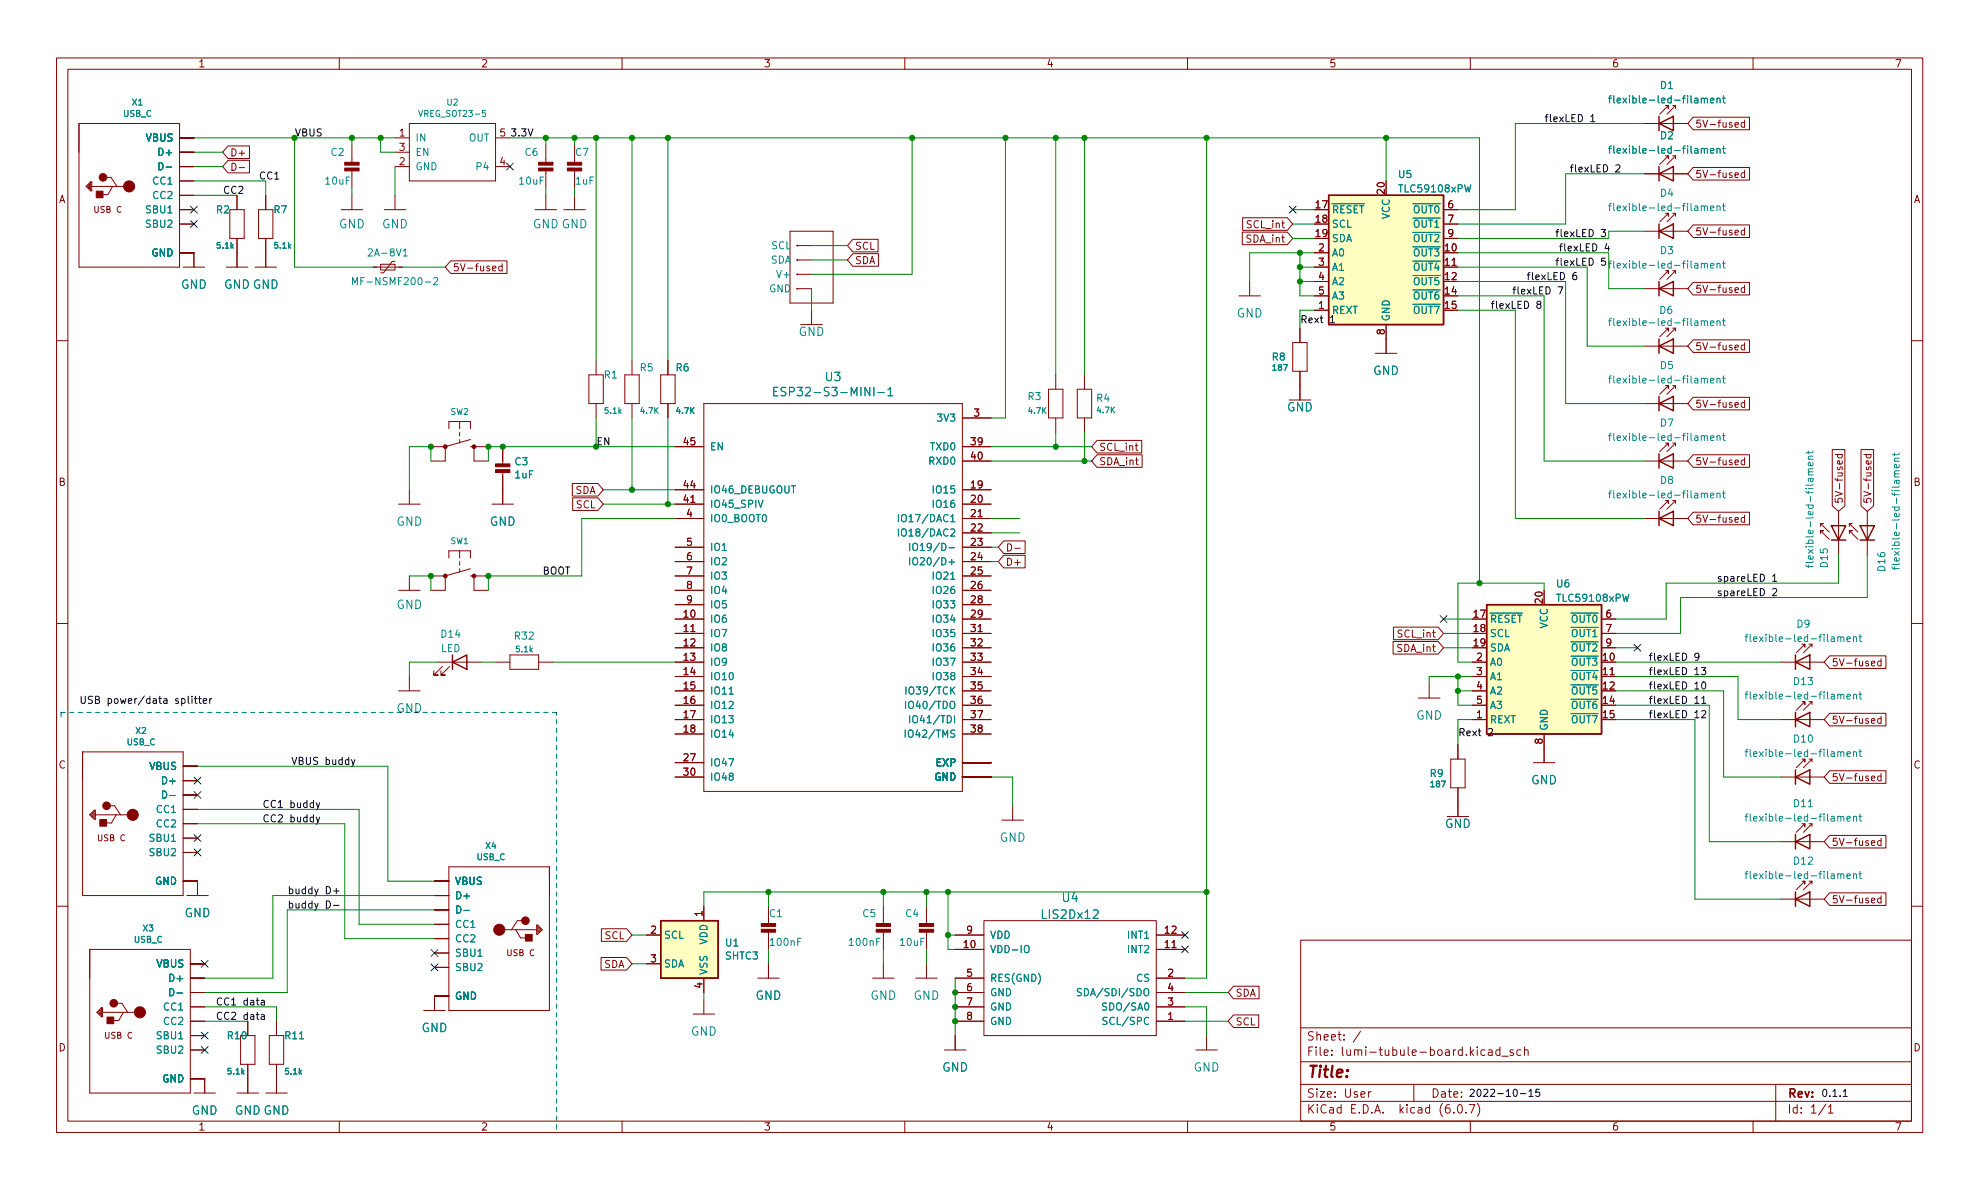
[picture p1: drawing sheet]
<svg xmlns="http://www.w3.org/2000/svg" width="350mm" height="210mm" viewBox="0 0 350 210" stroke-linecap="round" stroke-linejoin="round" font-family="sans-serif">
<defs><g id="words">
<text font-size="2.8" fill="#840000" x="231" y="190.6">Title:</text>
<g font-size="2.1" fill="#008484">
<text x="59.9" y="40.4">GND</text>
<text x="67.5" y="40.4">GND</text>
<text x="94.2" y="40.4">GND GND</text>
<text x="32" y="51.1">GND</text>
<text x="39.6" y="51.1">GND GND</text>
<text x="141.2" y="59.4">GND</text>
<text x="218.7" y="56.1">GND</text>
<text x="139" y="70.1">ESP32-S3-MINI-1</text>
<text x="146" y="67.4">U3</text>
<text x="242.8" y="66.3">GND</text>
<text x="227.6" y="72.8">GND</text>
<text x="70.1" y="93">GND</text>
<text x="86.6" y="93">GND</text>
<text x="70.1" y="107.7">GND</text>
<text x="70.1" y="126">GND</text>
<text x="250.4" y="127.3">GND</text>
<text x="270.7" y="138.7">GND</text>
<text x="176.8" y="148.9">GND</text>
<text x="255.5" y="146.4">GND</text>
<text x="187.9" y="159.5">U4</text>
<text x="32.6" y="162.2">GND</text>
<text x="184.5" y="162.5">LIS2Dx12</text>
<text x="133.6" y="176.8">GND</text>
<text x="153.9" y="176.8">GND</text>
<text x="161.5" y="176.8">GND</text>
<text x="74.5" y="182.5">GND</text>
<text x="122.1" y="183.1">GND</text>
<text x="166.6" y="189.5">GND</text>
<text x="211" y="189.5">GND</text>
<text x="33.9" y="197.1">GND</text>
<text x="41.5" y="197.1">GND GND</text>
</g>
<g font-size="2.1" fill="#840000">
<text x="231" y="184">Sheet: /</text>
<text x="231" y="186.7">File: lumi-tubule-board.kicad_sch</text>
<text x="231" y="196.9">KiCad E.D.A. kicad (6.0.7)</text>
<text x="231" y="194.1">Size: User</text>
<text x="253" y="194.1">Date:</text>
<text x="316" y="194.1">Rev:</text>
<text x="316" y="196.9">Id: 1/1</text>
</g>
<g font-size="1.8" fill="#840000">
<text x="35" y="11.9">1</text>
<text x="85" y="11.9">2</text>
<text x="135" y="11.9">3</text>
<text x="185" y="11.9">4</text>
<text x="235" y="11.9">5</text>
<text x="285" y="11.9">6</text>
<text x="335" y="11.9">7</text>
<text x="299.7" y="22.6">5V-fused</text>
<text x="40.6" y="27.6">D+</text>
<text x="70.6" y="24.1">1</text>
<text x="70.6" y="29.2">2</text>
<text x="70.6" y="26.7">3</text>
<text x="88.4" y="29.2">4</text>
<text x="88.4" y="24.1">5</text>
<text x="10.3" y="35.9">A</text>
<text x="244.9" y="34.3" transform="rotate(-90 244.9 34.3)">20</text>
<text x="299.7" y="31.5">5V-fused</text>
<text x="338.4" y="35.9">A</text>
<text x="220.6" y="40.3">SCL_int</text>
<text x="232.7" y="36.8">17</text>
<text x="232.7" y="39.4">18</text>
<text x="232.7" y="41.9">19</text>
<text x="256" y="36.8">6</text>
<text x="256" y="39.4">7</text>
<text x="256" y="41.9">9</text>
<text x="299.7" y="41.6">5V-fused</text>
<text x="80" y="48">5V-fused</text>
<text x="151.1" y="44.2">SCL</text>
<text x="151.1" y="46.7">SDA</text>
<text x="220.5" y="42.9">SDA_int</text>
<text x="233.2" y="44.4">2</text>
<text x="233.2" y="47">3</text>
<text x="255.6" y="44.4">10</text>
<text x="255.6" y="47">11</text>
<text x="233.2" y="49.5">4</text>
<text x="233.2" y="52.1">5</text>
<text x="255.6" y="49.5">12</text>
<text x="255.6" y="52.1">14</text>
<text x="299.7" y="51.8">5V-fused</text>
<text x="233.2" y="54.6">1</text>
<text x="244.9" y="59.2" transform="rotate(-90 244.9 59.2)">8</text>
<text x="255.6" y="54.6">15</text>
<text x="299.7" y="61.9">5V-fused</text>
<text x="172.2" y="73.7">3</text>
<text x="299.7" y="72.1">5V-fused</text>
<text x="120.9" y="78.7">45</text>
<text x="171.7" y="78.7">39</text>
<text x="171.7" y="81.3">40</text>
<text x="194.3" y="79.7">SCL_int</text>
<text x="194.3" y="82.3">SDA_int</text>
<text x="299.7" y="82.3">5V-fused</text>
<text x="10.3" y="85.9">B</text>
<text x="101.7" y="87.3">SDA</text>
<text x="101.9" y="89.9">SCL</text>
<text x="120.9" y="88.9">41</text>
<text x="120.9" y="86.4">44</text>
<text x="171.7" y="86.4">19</text>
<text x="171.7" y="88.9">20</text>
<text x="325.8" y="89.1" transform="rotate(-90 325.8 89.1)">5V-fused</text>
<text x="330.9" y="89.1" transform="rotate(-90 330.9 89.1)">5V-fused</text>
<text x="338.4" y="85.9">B</text>
<text x="121.4" y="91.4">4</text>
<text x="171.7" y="91.4">21</text>
<text x="171.7" y="94">22</text>
<text x="299.7" y="92.4">5V-fused</text>
<text x="121.4" y="96.5">5</text>
<text x="121.4" y="99.1">6</text>
<text x="121.4" y="101.6">7</text>
<text x="171.7" y="96.5">23</text>
<text x="171.7" y="99.1">24</text>
<text x="171.7" y="101.6">25</text>
<text x="177.8" y="100">D+</text>
<text x="121.4" y="104.1">8</text>
<text x="121.4" y="106.7">9</text>
<text x="171.7" y="104.1">26</text>
<text x="171.7" y="106.7">28</text>
<text x="272.8" y="106.6" transform="rotate(-90 272.8 106.6)">20</text>
<text x="120.9" y="109.2">10</text>
<text x="120.9" y="111.8">11</text>
<text x="171.7" y="109.2">29</text>
<text x="171.7" y="111.8">31</text>
<text x="247.3" y="112.7">SCL_int</text>
<text x="260.6" y="109.2">17</text>
<text x="260.6" y="111.8">18</text>
<text x="284" y="109.2">6</text>
<text x="284" y="111.8">7</text>
<text x="120.9" y="114.3">12</text>
<text x="120.9" y="116.8">13</text>
<text x="120.9" y="119.4">14</text>
<text x="171.7" y="114.3">32</text>
<text x="171.7" y="116.8">33</text>
<text x="171.7" y="119.4">34</text>
<text x="247.1" y="115.3">SDA_int</text>
<text x="260.6" y="114.3">19</text>
<text x="261.1" y="116.8">2</text>
<text x="261.1" y="119.4">3</text>
<text x="283.5" y="116.8">10</text>
<text x="283.5" y="119.4">11</text>
<text x="284" y="114.3">9</text>
<text x="323.8" y="117.8">5V-fused</text>
<text x="120.9" y="121.9">15</text>
<text x="120.9" y="124.5">16</text>
<text x="171.7" y="121.9">35</text>
<text x="171.7" y="124.5">36</text>
<text x="261.1" y="121.9">4</text>
<text x="261.1" y="124.5">5</text>
<text x="283.5" y="121.9">12</text>
<text x="283.5" y="124.5">14</text>
<text x="120.9" y="127">17</text>
<text x="120.9" y="129.5">18</text>
<text x="171.7" y="127">37</text>
<text x="171.7" y="129.5">38</text>
<text x="261.1" y="127">1</text>
<text x="272.8" y="131.6" transform="rotate(-90 272.8 131.6)">8</text>
<text x="283.5" y="127">15</text>
<text x="323.8" y="128">5V-fused</text>
<text x="10.3" y="135.9">C</text>
<text x="120.9" y="134.6">27</text>
<text x="120.9" y="137.2">30</text>
<text x="338.4" y="135.9">C</text>
<text x="323.8" y="138.1">5V-fused</text>
<text x="323.8" y="149.6">5V-fused</text>
<text x="323.8" y="159.7">5V-fused</text>
<text x="107" y="166.1">SCL</text>
<text x="115.1" y="165.1">2</text>
<text x="124.2" y="162" transform="rotate(-90 124.2 162)">1</text>
<text x="170.5" y="167.6">10</text>
<text x="171" y="165.1">9</text>
<text x="206" y="167.6">11</text>
<text x="206" y="165.1">12</text>
<text x="106.8" y="171.2">SDA</text>
<text x="115.1" y="170.2">3</text>
<text x="171" y="172.7">5</text>
<text x="206.5" y="172.7">2</text>
<text x="124.2" y="174.7" transform="rotate(-90 124.2 174.7)">4</text>
<text x="171" y="175.3">6</text>
<text x="171" y="177.8">7</text>
<text x="206.5" y="177.8">3</text>
<text x="206.5" y="175.3">4</text>
<text x="218.4" y="176.2">SDA</text>
<text x="10.3" y="185.9">D</text>
<text x="171" y="180.3">8</text>
<text x="206.5" y="180.3">1</text>
<text x="218.4" y="181.3">SCL</text>
<text x="338.4" y="185.9">D</text>
<text x="35" y="199.9">1</text>
<text x="85" y="199.9">2</text>
<text x="135" y="199.9">3</text>
<text x="185" y="199.9">4</text>
<text x="235" y="199.9">5</text>
<text x="285" y="199.9">6</text>
<text x="335" y="199.9">7</text>
</g>
<g font-size="1.8" fill="#008484">
<text x="293.6" y="15.7">D1</text>
<text x="286.5" y="18.3">flexible-led-filament</text>
<text x="25.8" y="25">VBUS</text>
<text x="28.4" y="27.6">D+</text>
<text x="58.6" y="27.6">C2</text>
<text x="73.4" y="25">IN</text>
<text x="73.4" y="27.6">EN</text>
<text x="82.9" y="25">OUT</text>
<text x="92.8" y="27.6">C6</text>
<text x="101.8" y="27.6">C7</text>
<text x="286.5" y="27.2">flexible-led-filament</text>
<text x="293.6" y="24.6">D2</text>
<text x="27.2" y="32.6">CC1</text>
<text x="27.2" y="35.2">CC2</text>
<text x="28.9" y="30.1">D-</text>
<text x="57.6" y="32.6">10uF</text>
<text x="73.4" y="30.1">GND</text>
<text x="84.5" y="30.1">P4</text>
<text x="91.9" y="32.6">10uF</text>
<text x="101.8" y="32.6">1uF</text>
<text x="247.3" y="31.5">U5</text>
<text x="247.6" y="34">TLC59108xPW</text>
<text x="293.6" y="34.8">D4</text>
<text x="26" y="37.7">SBU1</text>
<text x="26" y="40.3">SBU2</text>
<text x="38.3" y="37.7">R2</text>
<text x="48.4" y="37.7">R7</text>
<text x="235.5" y="37.7">~{RESET}</text>
<text x="235.5" y="40.3">SCL</text>
<text x="245.7" y="38.8" transform="rotate(-90 245.7 38.8)">VCC</text>
<text x="248.7" y="37.7">~{OUT0}</text>
<text x="248.7" y="40.3">~{OUT1}</text>
<text x="286.5" y="37.3">flexible-led-filament</text>
<text x="26.8" y="45.3">GND</text>
<text x="65.6" y="45.3">2A-8V1</text>
<text x="136.2" y="46.6">SDA</text>
<text x="136.4" y="44.1">SCL</text>
<text x="235.5" y="42.8">SDA</text>
<text x="235.5" y="45.3">A0</text>
<text x="235.5" y="47.9">A1</text>
<text x="248.7" y="45.3">~{OUT3}</text>
<text x="248.7" y="47.9">~{OUT4}</text>
<text x="248.7" y="42.8">~{OUT2}</text>
<text x="286.5" y="47.5">flexible-led-filament</text>
<text x="293.6" y="44.9">D3</text>
<text x="63.5" y="50.4">MF-NSMF200-2</text>
<text x="136" y="51.7">GND</text>
<text x="137.7" y="49.1">V+</text>
<text x="235.5" y="50.4">A2</text>
<text x="235.5" y="53">A3</text>
<text x="248.7" y="50.4">~{OUT5}</text>
<text x="248.7" y="53">~{OUT6}</text>
<text x="235.5" y="55.5">REXT</text>
<text x="245.7" y="56.9" transform="rotate(-90 245.7 56.9)">GND</text>
<text x="248.7" y="55.5">~{OUT7}</text>
<text x="286.5" y="57.6">flexible-led-filament</text>
<text x="293.5" y="55.5">D6</text>
<text x="113.2" y="65.7">R5</text>
<text x="119.6" y="65.7">R6</text>
<text x="225" y="63.7">R8</text>
<text x="293.6" y="65.3">D5</text>
<text x="106.9" y="66.9">R1</text>
<text x="181.8" y="70.7">R3</text>
<text x="193.9" y="71">R4</text>
<text x="286.5" y="67.8">flexible-led-filament</text>
<text x="166" y="74.5">3V3</text>
<text x="286.5" y="78">flexible-led-filament</text>
<text x="293.6" y="75.4">D7</text>
<text x="91.1" y="82.3">C3</text>
<text x="125.5" y="79.6">EN</text>
<text x="164.4" y="82.2">RXD0</text>
<text x="164.6" y="79.6">TXD0</text>
<text x="91.1" y="84.6">1uF</text>
<text x="125.5" y="89.8">IO45_SPIV</text>
<text x="125.5" y="87.2">IO46_DEBUGOUT</text>
<text x="165.3" y="87.2">IO15</text>
<text x="165.3" y="89.8">IO16</text>
<text x="286.5" y="88.1">flexible-led-filament</text>
<text x="293.6" y="85.6">D8</text>
<text x="125.5" y="92.3">IO0_BOOT0</text>
<text x="160" y="92.3">IO17/DAC1</text>
<text x="160" y="94.9">IO18/DAC2</text>
<text x="125.5" y="97.4">IO1</text>
<text x="125.5" y="99.9">IO2</text>
<text x="162.5" y="99.9">IO20/D+</text>
<text x="163" y="97.4">IO19/D-</text>
<text x="320.7" y="98.4" transform="rotate(-90 320.7 98.4)">flexible-led-filament</text>
<text x="323.2" y="100.3" transform="rotate(-90 323.2 100.3)">D15</text>
<text x="333.4" y="100.9" transform="rotate(-90 333.4 100.9)">D16</text>
<text x="335.9" y="98.7" transform="rotate(-90 335.9 98.7)">flexible-led-filament</text>
<text x="125.5" y="102.5">IO3</text>
<text x="125.5" y="105">IO4</text>
<text x="125.5" y="107.6">IO5</text>
<text x="165.3" y="102.5">IO21</text>
<text x="165.3" y="105">IO26</text>
<text x="165.3" y="107.6">IO33</text>
<text x="275.3" y="103.9">U6</text>
<text x="275.6" y="106.4">TLC59108xPW</text>
<text x="78.1" y="112.8">D14</text>
<text x="91.1" y="113.1">R32</text>
<text x="125.5" y="110.1">IO6</text>
<text x="125.5" y="112.6">IO7</text>
<text x="165.3" y="110.1">IO34</text>
<text x="165.3" y="112.6">IO35</text>
<text x="263.4" y="110.1">~{RESET}</text>
<text x="263.4" y="112.6">SCL</text>
<text x="273.7" y="111.2" transform="rotate(-90 273.7 111.2)">VCC</text>
<text x="276.6" y="110.1">~{OUT0}</text>
<text x="276.6" y="112.6">~{OUT1}</text>
<text x="310.6" y="113.5">flexible-led-filament</text>
<text x="317.8" y="111">D9</text>
<text x="77.9" y="115.3">LED</text>
<text x="125.5" y="115.2">IO8</text>
<text x="125.5" y="117.7">IO9</text>
<text x="165.3" y="115.2">IO36</text>
<text x="165.3" y="117.7">IO37</text>
<text x="263.4" y="115.2">SDA</text>
<text x="263.4" y="117.7">A0</text>
<text x="276.6" y="117.7">~{OUT3}</text>
<text x="276.6" y="115.2">~{OUT2}</text>
<text x="125.5" y="120.3">IO10</text>
<text x="125.5" y="122.8">IO11</text>
<text x="125.5" y="125.3">IO12</text>
<text x="161.1" y="125.3">IO40/TDO</text>
<text x="161.2" y="122.8">IO39/TCK</text>
<text x="165.3" y="120.3">IO38</text>
<text x="263.4" y="120.3">A1</text>
<text x="263.4" y="122.8">A2</text>
<text x="263.4" y="125.3">A3</text>
<text x="276.6" y="120.3">~{OUT4}</text>
<text x="276.6" y="122.8">~{OUT5}</text>
<text x="276.6" y="125.3">~{OUT6}</text>
<text x="310.6" y="123.7">flexible-led-filament</text>
<text x="317.3" y="121.1">D13</text>
<text x="125.5" y="127.9">IO13</text>
<text x="125.5" y="130.4">IO14</text>
<text x="161.1" y="130.4">IO42/TMS</text>
<text x="162" y="127.9">IO41/TDI</text>
<text x="263.4" y="127.9">REXT</text>
<text x="273.7" y="129.3" transform="rotate(-90 273.7 129.3)">GND</text>
<text x="276.6" y="127.9">~{OUT7}</text>
<text x="317.3" y="131.3">D10</text>
<text x="26.5" y="136.1">VBUS</text>
<text x="125.5" y="135.5">IO47</text>
<text x="165.6" y="135.5">EXP</text>
<text x="252.9" y="137.4">R9</text>
<text x="310.6" y="133.8">flexible-led-filament</text>
<text x="27.8" y="143.8">CC1</text>
<text x="29.1" y="138.7">D+</text>
<text x="29.5" y="141.2">D-</text>
<text x="125.5" y="138">IO48</text>
<text x="165.2" y="138">GND</text>
<text x="317.3" y="142.7">D11</text>
<text x="26.7" y="148.8">SBU1</text>
<text x="27.8" y="146.3">CC2</text>
<text x="310.6" y="145.3">flexible-led-filament</text>
<text x="26.7" y="151.4">SBU2</text>
<text x="310.6" y="155.4">flexible-led-filament</text>
<text x="317.3" y="152.9">D12</text>
<text x="27.4" y="156.5">GND</text>
<text x="80.4" y="156.5">VBUS</text>
<text x="80.4" y="159">D+</text>
<text x="80.4" y="161.5">D-</text>
<text x="80.4" y="164.1">CC1</text>
<text x="80.4" y="166.6">CC2</text>
<text x="117.3" y="166">SCL</text>
<text x="125.1" y="167.1" transform="rotate(-90 125.1 167.1)">VDD</text>
<text x="128.3" y="167.4">U1</text>
<text x="136.1" y="162.2">C1</text>
<text x="136.3" y="167.3">100nF</text>
<text x="150.3" y="167.3">100nF</text>
<text x="152.6" y="162.2">C5</text>
<text x="159.2" y="167.3">10uF</text>
<text x="160.2" y="162.2">C4</text>
<text x="175" y="166">VDD</text>
<text x="199.6" y="166">INT1</text>
<text x="27.7" y="171.1">VBUS</text>
<text x="30.3" y="173.6">D+</text>
<text x="80.4" y="169.2">SBU1</text>
<text x="80.4" y="171.7">SBU2</text>
<text x="117.3" y="171.1">SDA</text>
<text x="125.1" y="172.5" transform="rotate(-90 125.1 172.5)">VSS</text>
<text x="128.3" y="169.7">SHTC3</text>
<text x="175" y="168.5">VDD-IO</text>
<text x="175" y="173.6">RES(GND)</text>
<text x="199.6" y="168.5">INT2</text>
<text x="201" y="173.6">CS</text>
<text x="29.1" y="178.7">CC1</text>
<text x="30.8" y="176.1">D-</text>
<text x="80.4" y="176.8">GND</text>
<text x="175" y="176.1">GND</text>
<text x="175" y="178.7">GND</text>
<text x="192" y="176.1">SDA/SDI/SDO</text>
<text x="195.7" y="178.7">SDO/SA0</text>
<text x="27.9" y="183.8">SBU1</text>
<text x="29.1" y="181.2">CC2</text>
<text x="40.3" y="183.8">R10</text>
<text x="50.5" y="183.8">R11</text>
<text x="175" y="181.2">GND</text>
<text x="195.8" y="181.2">SCL/SPC</text>
<text x="27.9" y="186.3">SBU2</text>
<text x="28.7" y="191.4">GND</text>
</g>
<g font-size="1.8">
<text x="273" y="21.6">flexLED 1</text>
<text x="52.1" y="24.1">VBUS</text>
<text x="90.2" y="24.1">3.3V</text>
<text x="39.4" y="34.3">CC2</text>
<text x="45.7" y="31.7">CC1</text>
<text x="277.5" y="30.5">flexLED 2</text>
<text x="275" y="41.9">flexLED 3</text>
<text x="275" y="47">flexLED 5</text>
<text x="275.6" y="44.4">flexLED 4</text>
<text x="267.3" y="52.1">flexLED 7</text>
<text x="269.9" y="49.5">flexLED 6</text>
<text x="229.9" y="57.1">Rext 1</text>
<text x="263.5" y="54.6">flexLED 8</text>
<text x="105.4" y="78.7">EN</text>
<text x="95.9" y="101.6">BOOT</text>
<text x="303.5" y="105.4">spareLED 2</text>
<text x="303.5" y="102.9">spareLED 1</text>
<text x="291.5" y="119.4">flexLED 13</text>
<text x="291.5" y="116.8">flexLED 9</text>
<text x="14" y="124.4">USB power/data splitter</text>
<text x="291.5" y="121.9">flexLED 10</text>
<text x="291.5" y="124.4">flexLED 11</text>
<text x="257.8" y="130.2">Rext 2</text>
<text x="291.5" y="127">flexLED 12</text>
<text x="51.4" y="135.2">VBUS buddy</text>
<text x="46.4" y="142.9">CC1 buddy</text>
<text x="46.4" y="145.4">CC2 buddy</text>
<text x="50.8" y="160.6">buddy D-</text>
<text x="50.8" y="158.1">buddy D+</text>
<text x="38.1" y="177.8">CC1 data</text>
<text x="38.1" y="180.3">CC2 data</text>
<text x="259.6" y="193.9">2022-10-15</text>
<text x="322" y="194">0.1.1</text>
</g>
<g font-size="1.5" fill="#008484">
<text x="21.8" y="20.6">USB_C</text>
<text x="23.4" y="18.6">X1</text>
<text x="74.5" y="20.6">VREG_SOT23-5</text>
<text x="79.1" y="18.6">U2</text>
<text x="79.7" y="73.3">SW2</text>
<text x="79.7" y="96.2">SW1</text>
<text x="22.4" y="131.8">USB_C</text>
<text x="24" y="129.8">X2</text>
<text x="84.3" y="152.1">USB_C</text>
<text x="85.9" y="150.1">X4</text>
<text x="23.7" y="166.7">USB_C</text>
<text x="25.3" y="164.7">X3</text>
</g>
<g font-size="1.5" fill="#840000">
<text x="16.7" y="37.6">USB C</text>
<text x="17.4" y="148.7">USB C</text>
<text x="89.8" y="169.1">USB C</text>
<text x="18.6" y="183.7">USB C</text>
</g>
<g font-size="1.4" fill="#008484">
<text x="38.4" y="43.9">5.1k</text>
<text x="48.6" y="43.9">5.1k</text>
<text x="225.2" y="65.5">187</text>
<text x="107" y="73.1">5.1k</text>
<text x="113.4" y="73.1">4.7K</text>
<text x="119.7" y="73.1">4.7K</text>
<text x="181.9" y="73.1">4.7K</text>
<text x="194.1" y="73">4.7K</text>
<text x="91.3" y="115.3">5.1k</text>
<text x="253.1" y="139.2">187</text>
<text x="40.4" y="190">5.1k</text>
<text x="50.5" y="190">5.1k</text>
</g>
</g></defs>
<g fill="none" stroke="#840000" stroke-width=".18">
<path d="M10 10.2h330v190.1h-330zM12 12.2h326v186.1h-326zM60 10.2v2M110 10.2v2M160 10.2v2M210 10.2v2M260 10.2v2M294.5 18.7h.5v.5v-.5l-1.5 1.5M296.3 19.2v-.5l-1.5 1.5M310 10.2v2M14 21.8h17.7v25.4h-17.7zM14 21.8l-.1 5.1"/>
<path d="M15.2 33l.8-.8h.2v1.6h-.2zM15.4 33l.4-.4v.7l-.2-.3M16 32.2v1.3M16.2 33h6.6M18.6 31.4h1l1.1 1.6M19.9 33l-.8 1.4h-1.2M31.7 32h2.6M31.7 24.4h2.6M31.7 29.5h2.6M31.7 26.9h2.6M31.7 37.1h2.6M31.7 34.5h2.6"/>
<path d="M31.7 39.6h2.6M40.3 25.8h3.8v2.2h-3.8l-.9-1.1zM40.3 28.3h3.8v2.3h-3.8l-.9-1.1zM40.6 37.1h2.6v5.1h-2.6zM41 28.9a.64 .64 0 0 1 .8 .6 .64 .64 0 0 1-.8 .6zM41.9 34.5v2.6M42.3 29.6h1M45.7 37.1h2.6v5.1h-2.6zM47 34.5v2.6M60.3 37.1h3.8M62.2 25.6v3.4M62.2 30v3.3"/>
<path d="M62.2 34.5v2.6M67.9 37.1h3.9M69.8 24.4h2.6M69.8 29.5h2.6M69.8 26.9h2.6M69.8 34.5v2.6M72.4 21.8h15.2v10.2h-15.2zM87.6 24.4h2.6M87.6 29.5h2.6M94.6 37.1h3.8M96.5 25.6v3.4M96.5 30v3.3"/>
<path d="M96.5 34.5v2.6M99.7 37.1h3.8M101.6 28.2v.8M101.6 30v3.3M101.6 34.5v2.6M219.7 38.5h7.9l1 1.1-1 1.1h-7.9zM255.3 37.1h2.5M255.3 39.6h2.5M290.8 21.8h7.6M290.8 30.7h7.6M294.5 27.6h.5v.5v-.5l-1.5 1.5M294.5 37.7h.5v.5v-.5l-1.5 1.5"/>
<path d="M296.3 28.1v-.5l-1.5 1.5M296.3 38.2v-.5l-1.5 1.5M299.4 29.6h10v2.2h-10l-1-1.1zM299.4 20.7h10v2.2h-10l-1-1.1zM299.4 39.8h10v2.2h-10l-1-1.1zM306.8 31l.6-.2v-.2l-.4-.1-.2 .2 .1 .6h.5M306.8 22.1l.6-.1v-.3h-.4l-.2 .1 .1 .6h.5M308.5 30.6l-.4-.1-.2 .3 .1 .5h.5M308.5 21.7h-.4l-.2 .2 .1 .5h.5M308.5 21.2v1.3M308.5 30.1v1.3M31.7 44.7h2.6v2.5"/>
<path d="M32.4 47.2h3.8M40 47.2h3.8M41.9 42.2v5M45.1 47.2h3.8M47 42.2v5M66 47.2h5.1M67.3 46.7h2.5v1h-2.5zM69.8 46.2h-.5l-1.5 2.1h-.5M79.7 46.1h10v2.2h-10l-1-1.1zM87.1 47.5l.6-.1-.1-.3h-.3l-.2 .1 .1 .6h.4M88.8 47.1h-.4l-.2 .2 .1 .5h.5M88.8 46.6v1.3"/>
<path d="M139.7 40.9h7.6v12.7h-7.6zM141 51h2.5M141 48.5h2.5M141 46h2.5M141 43.4h2.5M141.6 57.4h3.8M143.5 54.9v2.5M150.8 42.3h4.5v2.2h-4.5l-.9-1.1zM150.8 44.9h4.5v2.2h-4.5l-.9-1.1zM219.1 52.3h3.8M219.7 41h7.9l1 1.2-1 1.1h-7.9zM221 49.8v2.5"/>
<path d="M229.9 58v2.6M232.4 52.3h2.5M232.4 47.2h2.5M232.4 44.7h2.5M232.4 54.9h2.5M232.4 49.8h2.5M245.1 57.4v5.1M255.3 42.2h2.5M255.3 47.2h2.5M290.8 51h7.6M290.8 40.9h7.6M294.5 47.9h.5v.5v-.5l-1.5 1.5"/>
<path d="M294.5 58h.5v.5v-.5l-1.5 1.6M296.3 48.4v-.5l-1.5 1.5M296.3 58.5v-.5l-1.5 1.6M299.4 49.9h10v2.3h-10l-1-1.2zM306.8 41.1l.6-.1v-.2l-.4-.1-.2 .2 .1 .6h.5M306.8 51.3l.6-.1v-.3h-.4l-.2 .1 .1 .7h.5M308.5 40.8l-.4-.1-.2 .2 .1 .6h.5M308.5 50.9h-.4l-.2 .2 .1 .6h.5M308.5 40.3v1.3M308.5 50.4v1.3M10 60.2h2M76.2 79h2.5"/>
<path d="M78.7 79v2.5h-2.5M79.4 75.8v-1.3h3.8v1.3M81.3 74.5v1.3M81.3 76.4v.7M81.3 77.7v.7M83.2 77.7l-4.5 1.3M83.2 79h3.2M83.8 79v2.5h2.6M88.9 79v3.3M104.1 66.3h2.6v5.1h-2.6zM105.4 63.7v2.6M105.4 71.4v2.5"/>
<path d="M110.5 66.3h2.5v5.1h-2.5zM111.8 63.7v2.6M111.8 71.4v2.5M116.8 66.3h2.6v5.1h-2.6zM118.1 63.7v2.6M118.1 71.4v2.5M119.4 79h5.1M124.5 71.4h45.7v68.5h-45.7zM170.2 73.9h5.1M170.2 79h5.1M185.4 68.8h2.6v5.1h-2.6zM186.7 66.3v2.5"/>
<path d="M186.7 73.9v2.5M190.5 68.8h2.5v5.1h-2.5zM191.8 66.3v2.5M191.8 73.9v2.5M194 77.9h7.9v2.2h-7.9l-1-1.1zM200.7 78.8h.5M200.9 78.4v1.1l.3 .2M228 70.7h3.8M228.6 60.6h2.5v5.1h-2.5zM229.9 65.7v5M243.2 62.5h3.8M290.8 71.4h7.6"/>
<path d="M290.8 61.2h7.6M294.5 78.4h.5v.5v-.5l-1.5 1.5M294.5 68.2h.5v.5v-.5l-1.5 1.5M296.3 78.9v-.5l-1.5 1.5M296.3 68.7v-.5l-1.5 1.5M299.4 60.1h10v2.2h-10l-1-1.1zM299.4 70.3h10v2.2h-10l-1-1.1zM306.8 61.5l.6-.2v-.2l-.4-.1-.2 .2 .1 .6h.5M306.8 71.6l.6-.1v-.3h-.4l-.2 .2 .1 .6h.5M308.5 61.1l-.4-.1-.2 .3 .1 .5h.5M308.5 71.2h-.4l-.2 .2 .1 .6h.5M308.5 60.6v1.3"/>
<path d="M308.5 70.8v1.2M324 79.5h2.2v10l-1.1 .9-1.1-.9zM329.1 79.5h2.2v10l-1.1 .9-1.1-.9zM338 60.2h2M70.5 89.1h3.8M72.4 86.6v2.5M79.4 98.7v-1.3h3.8v1.3M81.3 97.4v1.3M81.3 99.3v.6M87 89.1h3.8M88.9 83.3v5.8M101.2 85.5h4.5l1 1.1-1 1.1h-4.5z"/>
<path d="M101.3 88h4.4l1 1.1-1 1.2h-4.4zM119.4 89.1h5.1M119.4 86.6h5.1M119.4 91.7h5.1M119.4 96.8h5.1M119.4 99.3h5.1M170.2 81.5h5.1M170.2 89.1h5.1M170.2 86.6h5.1M170.2 91.7h5.1M170.2 94.2h5.1M170.2 96.8h5.1"/>
<path d="M170.2 99.3h5.1M177.5 98.2h3.8v2.2h-3.8l-1-1.1zM177.5 95.7h3.8v2.2h-3.8l-1-1.1zM178.2 96.2a.64 .64 0 0 1 .7 .6 .64 .64 0 0 1-.7 .6zM179.4 96.9h1M194 80.4h8v2.2h-8l-1-1.1zM290.8 81.5h7.6M290.8 91.7h7.6M294.5 88.5h.5v.5v-.5l-1.5 1.5M296.3 89v-.5l-1.5 1.5M299.4 80.4h10v2.2h-10l-1-1.1zM299.4 90.6h10v2.2h-10l-1-1.1z"/>
<path d="M306.8 81.8l.6-.2v-.2l-.4-.1-.2 .2 .1 .6h.5M306.8 91.9l.6-.1v-.2l-.4-.1-.2 .2 .1 .6h.5M308.5 81.4l-.4-.1-.2 .3 .1 .5h.5M308.5 91.6l-.4-.1-.2 .2 .1 .6h.5M308.5 80.9v1.3M308.5 91.1v1.3M321.9 94.4v-.6h.6h-.6l1.6 1.6M321.9 92.6v.5M322.5 92.6h-.6l1.6 1.5M324.5 80.4h1.3M325 80.4l-.1 .3 .3 .3 .5-.2v-.4M325.1 90.4v7.6"/>
<path d="M325.7 81.5l.1 .4-.2 .2-.6-.1v-.5h.2l.2 .6M327 94.4v-.6h.5h-.5l1.5 1.6M327 92.6v.5M327.5 92.6h-.5l1.5 1.5M329.6 80.4h1.3M330.1 80.4l-.1 .3 .3 .3 .5-.2v-.4M330.2 90.4v7.6M330.8 81.5l.1 .4-.2 .2-.6-.1v-.5h.2l.1 .6M10 110.2h2M70.5 104.4h3.8M72.4 101.8v2.6M72.4 119.6v2.6"/>
<path d="M76.2 101.8h2.5M77.5 117.1h7.6M78.2 117.9l-1.5 1.5h.8h-.8v-.8M78.7 101.8v2.6h-2.5M79.5 117.9l-1.5 1.5h.7h-.7v-.8M81.3 100.6v.6M83.2 101.8h3.2M83.2 100.6l-4.5 1.2M83.8 101.8v2.6h2.6M87.6 117.1h2.6M90.2 115.8h5v2.6h-5zM95.2 117.1h2.6"/>
<path d="M119.4 117.1h5.1M119.4 109.5h5.1M119.4 112h5.1M119.4 114.5h5.1M119.4 119.6h5.1M119.4 101.8h5.1M119.4 104.4h5.1M119.4 106.9h5.1M170.2 117.1h5.1M170.2 109.5h5.1M170.2 112h5.1M170.2 114.5h5.1"/>
<path d="M170.2 119.6h5.1M170.2 101.8h5.1M170.2 104.4h5.1M170.2 106.9h5.1M246.3 113.4h8l1 1.1-1 1.2h-8zM246.4 110.9h7.9l1 1.1-1 1.1h-7.9zM260.3 117.1h2.6M260.3 119.6h2.6M283.2 109.5h2.5M283.2 112h2.5M283.2 114.5h2.5M283.2 119.6h2.5"/>
<path d="M315 117.1h7.6M318.6 113.9h.6v.5v-.5l-1.6 1.5M320.4 114.4v-.5l-1.5 1.5M323.5 116h10v2.2h-10l-.9-1.1zM330.9 117.3l.6-.1v-.2l-.4-.1-.2 .2 .1 .6h.5M332.6 117l-.3-.1-.3 .2 .2 .6h.4M332.6 116.5v1.3M338 110.2h2M14.6 133v5M14.6 133h17.8v25.4h-17.8zM32.4 135.5h2.5M32.4 138h2.5"/>
<path d="M70.5 122.2h3.8M119.4 127.2h5.1M119.4 137.4h5.1M119.4 122.2h5.1M119.4 124.7h5.1M119.4 129.8h5.1M119.4 134.9h5.1M170.2 127.2h5.1M170.2 137.4h5.1M170.2 122.2h5.1M170.2 124.7h5.1M170.2 129.8h5.1"/>
<path d="M170.2 134.9h5.1M250.8 123.4h3.8M252.7 120.9v2.5M256.5 134.2h2.6v5.1h-2.6zM257.8 131.7v2.5M257.8 139.3v5.1M260.3 127.2h2.6M260.3 122.2h2.6M260.3 124.7h2.6M271.1 134.9h3.9M273 129.8v5.1M315 127.2h7.6"/>
<path d="M315 137.4h7.6M318.6 124.1h.6v.5v-.5l-1.6 1.5M318.6 134.2h.6v.5v-.5l-1.6 1.6M320.4 124.6v-.5l-1.5 1.5M320.4 134.7v-.5l-1.5 1.6M323.5 126.1h10v2.3h-10l-.9-1.2zM323.5 136.3h10v2.2h-10l-.9-1.1zM330.9 127.5l.6-.1v-.3h-.4l-.2 .1 .1 .7h.5M330.9 137.7l.6-.2v-.2l-.4-.1-.2 .2 .1 .6h.5M332.6 127.1h-.3l-.3 .2 .2 .6h.4M332.6 137.3l-.3-.1-.3 .3 .2 .5h.4M332.6 126.6v1.3"/>
<path d="M332.6 136.8v1.3M16.1 144.1l.4-.4v.8l-.2-.4M16.7 143.3h.2v1.6h-.2l-.9-.8zM16.7 143.3v1.4M16.9 144.1h6.6M19.3 142.5h1l1 1.6M20.5 144.1l-.8 1.4h-1.2M32.4 155.8h2.5v2.6M32.4 143.1h2.5M32.4 140.6h2.5M32.4 148.2h2.5M32.4 145.7h2.5"/>
<path d="M32.4 150.7h2.5M33 158.4h3.8M76.8 158.4h2.6M76.8 155.8h2.6M79.4 153.3h17.8v25.4h-17.8zM97.2 153.3v5.1M177.2 145h3.8M179.1 142.5v2.5M255.9 144.4h3.8M315 159h7.6M315 148.8h7.6M318.6 155.8h.6v.5v-.5l-1.6 1.5"/>
<path d="M318.6 145.7h.6v.5v-.5l-1.6 1.5M320.4 156.3v-.5l-1.5 1.5M320.4 146.2v-.5l-1.5 1.5M323.5 157.9h10v2.2h-10l-.9-1.1zM323.5 147.7h10v2.2h-10l-.9-1.1zM330.9 159.2l.6-.1v-.2l-.4-.1-.2 .2 .1 .6h.5M330.9 149.1l.6-.1v-.3h-.4l-.2 .1 .1 .6h.5M332.6 158.9l-.3-.1-.3 .3 .2 .5h.4M332.6 148.7h-.3l-.3 .2 .2 .5h.4M332.6 148.2v1.3M332.6 158.4v1.3M10 160.2h2"/>
<path d="M15.9 167.9h17.8v25.4h-17.8zM15.9 167.9l-.1 5.1M17.1 179l.8-.8h.2v1.6h-.2zM17.3 179l.4-.4v.8l-.2-.4M17.9 178.2v1.4M18.1 179h6.6M20.5 177.4h1l1.1 1.6M21.8 179l-.8 1.5h-1.2M33.7 173h2.5M33.7 170.4h2.5M33.7 178h2.5M33.7 175.5h2.5"/>
<path d="M74.9 178.7h3.8M76.8 163.4h2.6M76.8 160.9h2.6M76.8 168.5h2.6M76.8 166h2.6M76.8 171.1h2.6M79.4 176.1h-2.6v2.6M88.3 164.4h6.6M91.2 164.4l.8 1.5h1.2M92.5 162.8h-1l-1.1 1.6M94.9 163.6h.2l.8 .8-.8 .8h-.2zM95.1 163.6v1.4"/>
<path d="M95.5 164.4l-.2 .4v-.8l.4 .4M106.3 169.3h4.5l1 1.1-1 1.1h-4.5zM106.3 164.2h4.5l1 1.1-1 1.2h-4.5zM114.3 165.3h2.5M114.3 170.4h2.5M122.6 179.3h3.8M124.5 160.3v2.5M124.5 173v2.5M124.5 176.8v2.5M134 173h3.8M135.9 162.8v.8M135.9 164.6v3.3"/>
<path d="M135.9 170.4v2.6M154.3 173h3.8M156.2 160.3v3.3M156.2 164.6v3.3M156.2 170.4v2.6M161.9 173h3.8M163.8 160.3v3.3M163.8 164.6v3.3M163.8 170.4v2.6M168.9 173h5.1M168.9 165.3h5.1M168.9 167.9h5.1"/>
<path d="M168.9 178h5.1M168.9 175.5h5.1M174 162.8h30.5v20.3h-30.5zM204.5 173h5M204.5 165.3h5M204.5 167.9h5M204.5 178h5M204.5 175.5h5M218.1 174.4h4.5v2.2h-4.5l-.9-1.1zM218.1 179.5h4.5v2.2h-4.5l-.9-1.1zM230 166.3h108v32h-108zM338 160.2h2"/>
<path d="M33.7 185.7h2.5M33.7 180.6h2.5M33.7 190.7h2.5v2.6M33.7 183.1h2.5M34.3 193.3h3.8M41.9 193.3h3.8M42.5 183.1h2.6v5.1h-2.6zM43.8 180.6v2.5M43.8 188.2v5.1M47 193.3h3.8M47.6 183.1h2.6v5.1h-2.6zM48.9 180.6v2.5"/>
<path d="M48.9 188.2v5.1M60 198.3v2M110 198.3v2M160 198.3v2M167 185.7h3.8M168.9 183.1v2.6M168.9 180.6h5.1M204.5 180.6h5M210 198.3v2M211.5 185.7h3.8M213.4 183.1v2.6M230 194.8h108"/>
<path d="M230 191.8h108M230 187.8h108M230 181.8h108M240.6 182.4l-1.3 1.9M242 193v1M242.4 193l-.2 .1-.2 .2M250 191.8v3M257.1 196.7v.1M257.9 195.4l.2-.1a.82 .82 0 0 1 .6 .7 .82 .82 0 0 1-.3 .8h-.2a.81 .81 0 0 1-.6-.6 .81 .81 0 0 1 .3-.8zM259.2 196.7v.1M259.8 195.3h1l-.6 1.5M260 198.3v2"/>
<path d="M261.2 195.1a1.72 1.72 0 0 1 0 2.3M262.6 185.7l-.4-.1-.3 .3v.4l.1 .3h.6M263.2 185.7h.6l.1 .9M263.9 186l-.5 .1a.29 .29 0 0 0-.2 .2 .29 .29 0 0 0 .2 .3h.5M265.2 185.7l-.4-.1-.3 .3v.4l.2 .3h.5M265.2 185.1v1.5M265.6 186.8h1.1M267.6 185.7l-.4-.1-.2 .2 .1 .3 .5 .1v.4h-.6M268.9 185.7l-.4-.1-.3 .3v.4l.2 .3h.5M269.6 185.8l.2-.2 .4 .1v.9M269.6 185.1v1.5M310 198.3v2"/>
<path d="M314 191.8v6.5M322.9 195.3l-1.3 1.9M323.3 195.8l.4-.5v1.5M323.3 196.8h.9"/>
</g>
<g fill="none" stroke="#840000" stroke-width=".25">
<path d="M234.9 34.5h20.4v22.9h-20.4zM293.4 21.8l2.5-1.2v2.5zM293.4 30.7l2.5-1.2v2.5zM293.4 20.6v2.5M293.4 29.5v2.5M293.4 39.6v2.6M293.4 51l2.5-1.2v2.5zM293.4 40.9l2.5-1.3v2.6zM293.4 49.8v2.5M293.4 59.9v2.6M293.4 71.4l2.5-1.3v2.5zM293.4 61.2l2.5-1.3v2.6z"/>
<path d="M293.4 70.1v2.5M293.4 81.5l2.5-1.2v2.5zM293.4 91.7l2.5-1.3v2.6zM293.4 80.3v2.5M293.4 90.4v2.6M323.8 93h2.6l-1.3 2.5zM323.8 95.5h2.6M328.9 93h2.6l-1.3 2.5zM328.9 95.5h2.6M80 117.1l2.5-1.3v2.6zM80 115.8v2.6M262.9 106.9h20.3v22.9h-20.3z"/>
<path d="M317.5 117.1l2.5-1.3v2.6zM317.5 115.8v2.6M317.5 127.2l2.5-1.2v2.5zM317.5 137.4l2.5-1.3v2.6zM317.5 126v2.5M317.5 136.1v2.6M317.5 159l2.5-1.3v2.6zM317.5 148.8l2.5-1.2v2.5zM317.5 147.6v2.5M317.5 157.7v2.6M116.8 162.8h10.2v10.2h-10.2z"/>
</g>
<g fill="none" stroke="#008484" stroke-width=".18">
<path d="M284.5 17.4h.4M284.9 16.9l-.3 .2v1.1M285.4 16.9v1.1l.1 .2M302.5 17.8l.6-.1-.1-.3h-.3l-.2 .1v.6h.5M303.6 17.5l.2-.1h.3l.1 .8M303.6 17.4v.8M304.6 17.4h.5M304.8 16.9v1.1l.3 .2M28.1 28.8a.64 .64 0 0 1 .7 .6 .64 .64 0 0 1-.7 .6zM284.5 26.2h.4M284.5 36.4h.4M284.9 25.8l-.3 .2v1.1"/>
<path d="M284.9 36l-.3 .2v1.1M285.4 25.8v1.1l.1 .2M285.4 36v1.1l.1 .2M302.5 26.7l.6-.2-.1-.2-.3-.1-.2 .2v.6h.5M302.5 36.8l.6-.1-.1-.2-.3-.1-.2 .2v.6h.5M303.6 26.4l.2-.2 .3 .1 .1 .8M303.6 36.5l.2-.1 .3 .1 .1 .8M303.6 26.2v.9M303.6 36.4v.9M304.6 26.2h.5M304.6 36.4h.5M304.8 25.8v1.1l.3 .2"/>
<path d="M304.8 36v1.1l.3 .2M62.4 50.4v-1.3l.4 .9 .4-.9v1.3M71.3 45.3h.7M76.7 49.2l.5-.1 .2 .3-.8 1h.8M284.5 46.6h.4M284.5 56.7h.4M284.9 46.1l-.3 .2v1.1M284.9 56.3l-.3 .2v1.1M285.4 46.1v1.1l.1 .2M285.4 56.3v1.1l.1 .2M302.5 47l.6-.1-.1-.3h-.3l-.2 .1v.7h.5M302.5 57.1l.6-.1-.1-.2-.3-.1-.2 .2v.6h.5"/>
<path d="M303.6 46.7l.2-.1h.3l.1 .8M303.6 56.8l.2-.1 .3 .1 .1 .8M303.6 46.6v.8M303.6 56.7v.9M304.6 46.6h.5M304.6 56.7h.5M304.8 46.1v1.1l.3 .2M304.8 56.3v1.1l.3 .2M136.8 69.2h.5M137.5 68.5h-.7v1.5h.7M139 68.6l-.6-.1-.3 .3 .2 .3 .6 .3v.4l-.2 .2-.6-.1M155.2 69.4h1.2"/>
<path d="M157 68.9l.5-.4v1.5M157 70h.9M284.5 77h.4M284.5 66.9h.4M284.9 76.6l-.3 .2v1.1M284.9 66.5l-.3 .1v1.1M285.4 76.6v1.1l.1 .2M285.4 66.5v1.1l.1 .1M302.5 77.5l.6-.2-.1-.2-.3-.1-.2 .2v.6h.5M302.5 67.3l.6-.1-.1-.3h-.3l-.2 .2v.6h.5M303.6 77.2l.2-.2 .3 .1 .1 .8M303.6 67l.2-.1h.3l.1 .8"/>
<path d="M303.6 66.9v.8M303.6 77v.9M304.6 77h.5M304.6 66.9h.5M304.8 76.6v1.1l.3 .2M304.8 66.5v1.1l.3 .1M319.8 79.8v.4M320.6 79.8l-.2 .3h-1.1M134.1 88.5l.4 1.2 .4-1.2M158.9 91v1.3M158.9 93.5v1.3M159.6 91.1l.1-.1a.43 .43 0 0 1 .6 .4v.4a.42 .42 0 0 1-.5 .5 .42 .42 0 0 1-.4-.5v-.4z"/>
<path d="M159.6 93.6l.1-.1a.43 .43 0 0 1 .6 .5v.4a.42 .42 0 0 1-.5 .4 .42 .42 0 0 1-.4-.4v-.4zM160.9 96.1v1.2M160.9 98.6v1.3M161.5 96.3l.2-.2a.43 .43 0 0 1 .6 .4v.4a.42 .42 0 0 1-.5 .5 .42 .42 0 0 1-.4-.5zM161.6 98.7l.1-.1a.43 .43 0 0 1 .6 .4v.5a.42 .42 0 0 1-.5 .4 .42 .42 0 0 1-.4-.4v-.5zM284.5 87.2h.4M284.9 86.8l-.3 .2v1.1M285.4 86.8v1.1l.1 .2M302.5 87.6l.6-.1-.1-.2-.3-.1-.2 .2v.6h.5M303.6 87.3l.2-.1 .3 .1 .1 .8M303.6 87.2v.9M304.6 87.2h.5"/>
<path d="M304.8 86.8v1.1l.3 .2M319.3 99.9l.2 .3h1.1M319.8 99.9v.5M319.8 81.2h.8M320.6 81.8v.4l-.2 .2-.6-.1v-.5h.3l.1 .6M320.6 99.3l-.2 .2h-1.1M320.6 80.7h-.8v.3l.1 .2M335 80.1v.5M335 81.6h.9M335.8 82.2l.1 .3-.2 .2-.6-.1v-.4l.2-.1 .1 .6M335.9 99.6l-.2 .2h-1.1M335.9 81l-.8 .1-.1 .3 .1 .2"/>
<path d="M335.9 80.1l-.2 .3h-1.1M308.6 112.6h.5M309.1 112.2l-.3 .2v1.1M309.5 112.2v1.1l.2 .2M326.6 113l.6-.1v-.2l-.4-.1-.2 .2 .1 .6h.5M327.8 112.7l.1-.1 .3 .1 .1 .8M327.8 112.6v.9M328.7 112.6h.5M328.9 112.2v1.1l.3 .2M334.6 100.2l.2 .3h1.1M335 100.2v.5M28.8 139.9a.64 .64 0 0 1 .7 .6 .64 .64 0 0 1-.7 .7z"/>
<path d="M128.9 122.7h.8M160.1 129.1v1.3M160.1 124v1.3M160.2 121.5v1.2M160.7 129.3l.2-.2a.43 .43 0 0 1 .6 .4v.4a.42 .42 0 0 1-.5 .5 .42 .42 0 0 1-.4-.5zM160.9 126.6v1.2M160.9 121.5h.1a.43 .43 0 0 1 .6 .4v.4a.42 .42 0 0 1-.4 .5 .42 .42 0 0 1-.5-.5v-.4zM161.6 126.6h.1a.43 .43 0 0 1 .6 .4v.4a.42 .42 0 0 1-.5 .4 .42 .42 0 0 1-.4-.4v-.4zM308.6 122.8h.5M308.6 132.9h.5M309.1 122.3l-.3 .2v1.1M309.1 132.5l-.3 .2v1.1"/>
<path d="M309.5 122.3v1.1l.2 .2M309.5 132.5v1.1l.2 .2M326.6 123.2l.6-.1v-.3h-.4l-.2 .1 .1 .7h.5M326.6 133.3l.6-.1v-.2l-.4-.1-.2 .2 .1 .6h.5M327.8 122.9l.1-.1h.3l.1 .8M327.8 133l.1-.1 .3 .1 .1 .8M327.8 122.8v.8M327.8 132.9v.9M328.7 122.8h.5M328.7 132.9h.5M328.9 122.3v1.1l.3 .2M328.9 132.5v1.1l.3 .2"/>
<path d="M308.6 154.5h.5M308.6 144.4h.5M309.1 154.1l-.3 .2v1.1M309.1 143.9l-.3 .2v1.1M309.5 154.1v1.1l.2 .2M309.5 143.9v1.1l.2 .2M326.6 154.9l.6-.1v-.2l-.4-.1-.2 .2 .1 .6h.5M326.6 144.8l.6-.1v-.3h-.4l-.2 .1 .1 .6h.5M327.8 154.6l.1-.1 .3 .1 .1 .8M327.8 144.5l.1-.1h.3l.1 .8M327.8 144.4v.8M327.8 154.5v.9"/>
<path d="M328.7 154.5h.5M328.7 144.4h.5M328.9 154.1v1.1l.3 .2M328.9 143.9v1.1l.3 .2M30 174.8a.64 .64 0 0 1 .8 .6 .64 .64 0 0 1-.8 .7zM82 161h1M181.2 167.4l.2-.2a.43 .43 0 0 1 .6 .4v.4a.42 .42 0 0 1-.4 .5 .42 .42 0 0 1-.5-.5zM191.2 174.9l-.5-.1-.2 .3 .1 .3 .6 .2v.4l-.2 .1-.5-.1M195.7 177.4h-.5l-.2 .1v.3l.6 .3 .1 .3-.2 .2h-.5M195.8 180l-.5-.1-.2 .1v.4l.5 .2 .2 .3-.3 .3-.5-.1"/>
</g>
<g fill="#840000" stroke="#840000" stroke-width=".18">
<path d="M100.3 29.7h2.6v.5h-2.6z"/>
<path d="M100.3 28.7h2.6v.5h-2.6z"/>
<path d="M87.6 83.1h2.6v.5h-2.6z"/>
<path d="M87.6 82h2.6v.5h-2.6z"/>
<path d="M162.6 163.3h2.5v.5h-2.5z"/>
<path d="M162.6 164.3h2.5v.5h-2.5z"/>
<path d="M134.6 163.3h2.6v.5h-2.6z"/>
<path d="M134.6 164.3h2.6v.5h-2.6z"/>
<path d="M154.9 163.3h2.6v.5h-2.6z"/>
<path d="M154.9 164.3h2.6v.5h-2.6z"/>
<path d="M61 28.7h2.5v.5h-2.5z"/>
<path d="M61 29.7h2.5v.5h-2.5z"/>
<path d="M17 33.8h1.2v1.2h-1.2z"/>
<path d="M17.7 144.9h1.1v1.2h-1.1z"/>
<path d="M92.9 165.2h1.2v1.2h-1.2z"/>
<path d="M18.9 179.9h1.2v1.1h-1.2z"/>
<path d="M95.2 28.7h2.6v.5h-2.6z"/>
<path d="M95.2 29.7h2.6v.5h-2.6z"/>
<circle cx="78.7" cy="79" r=".33"/>
<circle cx="83.8" cy="79" r=".33"/>
<circle cx="141" cy="51" r=".08"/>
<circle cx="141" cy="48.5" r=".08"/>
<circle cx="141" cy="46" r=".08"/>
<circle cx="141" cy="43.4" r=".08"/>
<circle cx="18.2" cy="31.4" r=".67"/>
<circle cx="22.8" cy="33" r=".98"/>
<circle cx="18.8" cy="142.5" r=".67"/>
<circle cx="23.5" cy="144.1" r=".98"/>
<circle cx="92.9" cy="162.8" r=".67"/>
<circle cx="88.3" cy="164.4" r=".98"/>
<circle cx="20.1" cy="177.4" r=".67"/>
<circle cx="24.7" cy="179" r=".98"/>
<circle cx="78.7" cy="101.8" r=".33"/>
<circle cx="83.8" cy="101.8" r=".33"/>
</g>
<g fill="#ffffc2" stroke="#ffffc2" stroke-width=".18">
<path d="M116.8 162.8h10.2v10.2h-10.2z"/>
<path d="M234.9 34.5h20.4v22.9h-20.4z"/>
<path d="M262.9 106.9h20.3v22.9h-20.3z"/>
</g>
<g fill="none" stroke="#000" stroke-width=".18">
<path d="M281.3 20.6l.4-.4v1.3M281.3 21.5h.7M285.7 29.3l.5-.2 .3 .4-.8 .9h.8M235.3 56.2l.3-.4v1.3M235.3 57.1h.7M272 53.8l-.2-.2v-.2l.2-.1h.4l.1 .2-.1 .2-.5 .2-.1 .2v.2l.2 .2h.2l.3-.2v-.2l-.3-.3M275.5 50.7h.9l-.6 1.3M278.7 48.2h-.3a.86 .86 0 0 0 0 1.3l.4-.2v-.4l-.2-.2h-.2l-.3 .2M283.1 40.6h.8l-.4 .5 .4 .1v.5l-.2 .1-.6-.1M283.9 45.6h-.6l-.1 .7 .2-.2 .4 .1 .1 .2v.4l-.2 .1-.5-.1M284.1 43l-.3 1h.8M284.4 43.5v.9"/>
<path d="M300.4 116l-.2 .3h-.3l-.2-.3 .1-.4 .4-.1 .2 .1a.84 .84 0 0 1-.3 1.2h-.3M300.9 118h.7l-.4 .5 .4 .1v.6l-.2 .1-.5-.1M313.5 104.2l.4-.1 .3 .3-.8 .9h.8M313.5 101.9l.3-.4v1.3M313.5 102.8h.7M33.3 123.1v1.1l.2 .2M33.9 123.1v.1M33.9 123.5v.9M34.4 123.5h.5M34.5 123.1v1.1l.4 .2M35.1 123.5h.5M35.3 123.1v1.1l.3 .2"/>
<path d="M35.9 124l.6-.2v-.2l-.4-.1-.2 .2 .1 .6h.5M37.1 123.5v.9M37.5 123.5l-.4 .3M62.2 134.3l.3 .9M62.8 134.3l-.5 1.2-.1 .1M263.2 129l.5-.2 .2 .4-.8 .9h.8M299.7 124.4h.7M300.9 125.8l.5-.1 .2 .3-.7 .9h.7M300.9 123.5l.4-.4v1.3M300.9 124.4h.7M301 120.7l.2-.1a.68 .68 0 0 1 .5 .6 .68 .68 0 0 1-.5 .6l-.2-.1-.1-.3zM55.9 144.5l.3 .8"/>
<path d="M55.9 142l.3 .8M56.5 144.5l-.4 1.1-.2 .2M56.5 142l-.4 1.1-.2 .1M59 157.6h.9M59.5 157.1v.9M46.2 176.9h.5l.1 .8M46.2 179.5h.5l.1 .8M46.8 177.2h-.5l-.1 .2 .1 .3h.5M46.8 179.7l-.5 .1-.1 .2 .1 .3 .5-.1M59 160.1h.9M268.9 193.4h.9M270.4 193l.3-.4v1.3"/>
<path d="M270.4 193.9h.7M272.2 192.6h-.6v.6l.2-.1 .4 .1 .1 .1-.1 .5-.1 .1-.5-.1M325.9 193l.4-.4v1.3M325.9 193.9h.8"/>
</g>
<path d="M10.8 126v1.2M98.4 126h-87.6M98.4 199.6v-73.6" fill="none" stroke="#0000c2" stroke-width=".18" stroke-dasharray=".8 .8"/>
<g fill="none" stroke="#008400" stroke-width=".18">
<path d="M34.3 24.4h35.5M34.3 32h12.7v2.5M34.3 26.9h5.1M34.3 34.5h7.6M34.3 29.5h5.1M52.1 24.4v22.8h13.9M62.2 24.4v1.2M62.2 33.3v1.2M67.3 24.4v2.5h2.5M69.8 29.5v5M90.2 24.4h171.4v78.7M96.5 24.4v1.2"/>
<path d="M96.5 33.3v1.2M101.6 24.4v1.2M101.6 33.3v1.2M105.4 24.4v39.3M111.8 24.4v39.3M118.1 24.4v39.3M161.3 24.4v24.1h-17.8M177.8 24.4v49.5h-2.5M186.7 24.4v41.9M191.8 24.4v41.9M213.4 24.4v148.6h-3.9M228.6 37.1h3.8"/>
<path d="M228.6 39.6h3.8M245.1 24.4v7.6M290.8 21.8h-22.8v15.3h-10.2M290.8 30.7h-13.9v8.9h-19.1M71.1 47.2h7.6M143.5 43.4h6.4M143.5 46h6.4M143.5 51v3.9M228.6 42.2h3.8M229.9 49.8h2.5M229.9 44.7v7.6h2.5M229.9 47.2h2.5"/>
<path d="M232.4 54.9h-2.5v3.1M232.4 44.7h-11.4v5.1M257.8 54.9h10.2v36.8h22.8M257.8 52.3h15.2v29.2h17.8M257.8 49.8h19.1v21.6h13.9M257.8 44.7h26.7v6.3h6.3M257.8 47.2h22.9v14h10.1M290.8 40.9h-6.3v1.3h-26.7M105.4 73.9v5.1M111.8 73.9v12.7M118.1 73.9v15.2M119.4 79h-33v2.5"/>
<path d="M175.3 79h17.7M186.7 76.4v2.6M191.8 76.4v5.1M76.2 81.5v-2.5h-3.8v7.6M106.7 86.6h12.7M106.7 89.1h12.7M119.4 91.7h-16.5v10.1h-16.5v2.6M175.3 91.7h5M175.3 99.3h1.2M175.3 94.2h5M175.3 96.8h1.2M175.3 81.5h17.7"/>
<path d="M325.1 98v5.1h-30.5v6.4h-8.9M330.2 98v7.7h-33v6.3h-11.5M72.4 101.8h3.8v2.6M77.5 117.1h-5.1v2.5M85.1 117.1h2.5M97.8 117.1h21.6M255.3 112h5M255.3 109.5h5M255.3 114.5h5M257.8 119.6v5.1h2.5M260.3 119.6h-7.6v1.3M273 104.4v-1.3h-15.2v14h2.5"/>
<path d="M285.7 119.6h21.6v7.6h7.7M285.7 117.1h29.3M285.7 114.5h3.9M34.9 135.5h33.7v20.3h8.2M175.3 137.4h3.8v5.1M257.8 122.2h2.5M260.3 127.2h-2.5v4.5M285.7 124.7h16.6v24.1h12.7M285.7 127.2h14v31.8h15.3M285.7 122.2h19.1v15.2h10.2M34.9 145.7h26.1v20.3h15.8M34.9 143.1h28.6v20.3h13.3"/>
<path d="M76.8 158.4h-28.5v14.6h-12.1M135.9 157.7v2.6M156.2 157.7v2.6M163.8 157.7v2.6M167.6 157.7v10.2h1.3M213.4 157.7h-88.9v2.6M36.2 178h12.7v2.6M76.8 160.9h-26v14.6h-14.6M111.8 165.3h2.5M111.8 170.4h2.5M124.5 175.5v1.3M135.9 167.9v2.5"/>
<path d="M156.2 167.9v2.5M163.8 167.9v2.5M167.6 165.3h1.3M168.9 173v10.1M209.5 178h3.9v5.1M209.5 175.5h7.7M36.2 180.6h7.6M209.5 180.6h7.7"/>
</g>
<g fill="none" stroke="#000084" stroke-width=".18">
<path d="M33.7 39l1.2 1.2M33.7 36.5l1.2 1.2M34.9 39l-1.2 1.2M34.9 36.5l-1.2 1.2M89.6 28.8l1.2 1.3M90.8 28.8l-1.2 1.3M228 36.5l1.2 1.2M229.2 36.5l-1.2 1.2M254.7 108.9l1.2 1.2M255.9 108.9l-1.2 1.2M289 113.9l1.2 1.3M290.2 113.9l-1.2 1.3"/>
<path d="M34.3 137.4l1.2 1.3M34.3 140l1.2 1.2M35.5 137.4l-1.2 1.3M35.5 140l-1.2 1.2M34.3 147.6l1.2 1.2M34.3 150.1l1.2 1.3M35.5 147.6l-1.2 1.2M35.5 150.1l-1.2 1.3M35.6 169.8l1.2 1.2M36.8 169.8l-1.2 1.2M76.2 167.9l1.2 1.2M76.2 170.5l1.2 1.2"/>
<path d="M77.4 167.9l-1.2 1.2M77.4 170.5l-1.2 1.2M208.9 164.7l1.3 1.3M208.9 167.3l1.3 1.2M210.2 164.7l-1.3 1.3M210.2 167.3l-1.3 1.2M35.6 185.1l1.2 1.2M35.6 182.5l1.2 1.2M36.8 185.1l-1.2 1.2M36.8 182.5l-1.2 1.2"/>
</g>
<g fill="#008400" stroke="#008400" stroke-width=".18">
<circle cx="186.7" cy="79" r=".46"/>
<circle cx="191.8" cy="81.5" r=".46"/>
<circle cx="229.9" cy="44.7" r=".46"/>
<circle cx="229.9" cy="47.2" r=".46"/>
<circle cx="167.6" cy="157.7" r=".46"/>
<circle cx="213.4" cy="157.7" r=".46"/>
<circle cx="168.9" cy="175.5" r=".46"/>
<circle cx="168.9" cy="178" r=".46"/>
<circle cx="257.8" cy="119.6" r=".46"/>
<circle cx="257.8" cy="122.2" r=".46"/>
<circle cx="261.6" cy="103.1" r=".46"/>
<circle cx="245.1" cy="24.4" r=".46"/>
<circle cx="213.4" cy="24.4" r=".46"/>
<circle cx="229.9" cy="49.8" r=".46"/>
<circle cx="191.8" cy="24.4" r=".46"/>
<circle cx="186.7" cy="24.4" r=".46"/>
<circle cx="177.8" cy="24.4" r=".46"/>
<circle cx="161.3" cy="24.4" r=".46"/>
<circle cx="86.4" cy="101.8" r=".46"/>
<circle cx="76.2" cy="101.8" r=".46"/>
<circle cx="76.2" cy="79" r=".46"/>
<circle cx="96.5" cy="24.4" r=".46"/>
<circle cx="111.8" cy="24.4" r=".46"/>
<circle cx="105.4" cy="24.4" r=".46"/>
<circle cx="101.6" cy="24.4" r=".46"/>
<circle cx="86.4" cy="79" r=".46"/>
<circle cx="88.9" cy="79" r=".46"/>
<circle cx="167.6" cy="165.3" r=".46"/>
<circle cx="163.8" cy="157.7" r=".46"/>
<circle cx="111.8" cy="86.6" r=".46"/>
<circle cx="118.1" cy="89.1" r=".46"/>
<circle cx="135.9" cy="157.7" r=".46"/>
<circle cx="156.2" cy="157.7" r=".46"/>
<circle cx="168.9" cy="180.6" r=".46"/>
<circle cx="52.1" cy="24.4" r=".46"/>
<circle cx="62.2" cy="24.4" r=".46"/>
<circle cx="67.3" cy="24.4" r=".46"/>
<circle cx="118.1" cy="24.4" r=".46"/>
<circle cx="105.4" cy="79" r=".46"/>
</g>
<use href="#words"/>
</svg>
